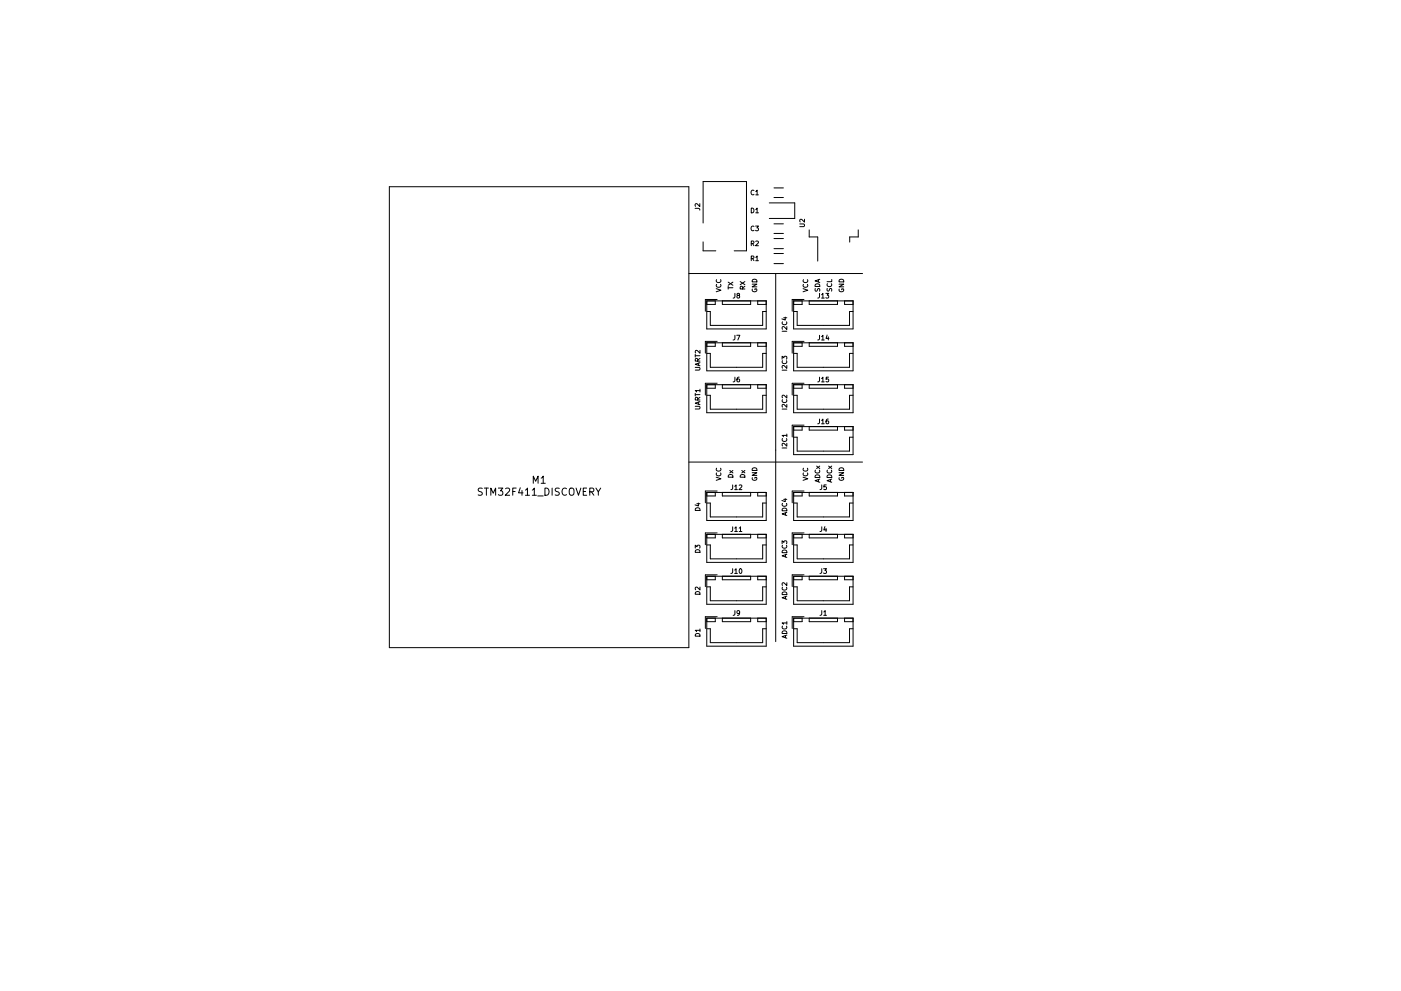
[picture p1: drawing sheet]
<svg xmlns="http://www.w3.org/2000/svg" width="297mm" height="210mm" viewBox="0 0 297 210" stroke-linecap="round" stroke-linejoin="round" font-family="sans-serif">
<g fill="none" stroke="#000" stroke-width=".21">
<path d="M82.5 39.6h63.5v97.8h-63.5zM164.1 39.9h2M146 58h36.9M147.4 44.2h.8l.2 .4M148.4 43.2v.6l-.7-.6-.3 .2 .1 .4M149.1 47.3v-8.8h9.2v14.7h-2.6M149.1 51.3v1.9h2.7M151.9 59.3a.44 .44 0 0 0 .5 .7 .44 .44 0 0 0 .4-.7M154.4 59.9l1 .6M155.4 59.9l-1 .6M156.9 59.7l1 .7M157.9 59.7l-1 .7"/>
<path d="M159.3 44.2a.51 .51 0 0 1 .6 .5 .51 .51 0 0 1-.6 .5zM159.3 54.8h.5v-.4l-.5-.1v1M159.3 51.7l.5-.1v-.4l-.5-.1v1M159.5 59.4a.54 .54 0 0 1 .6-.1 .54 .54 0 0 1 .4 .5h-1zM159.5 54.8l.4 .5M159.5 51.7l.4 .4M159.9 40.4a.44 .44 0 0 0-.7 .4 .44 .44 0 0 0 .7 .4M159.9 48.1a.44 .44 0 0 0-.7 .4 .44 .44 0 0 0 .7 .4M160.2 48h.6l-.3 .3 .3 .1v.5h-.6M160.2 40.6l.3-.3v1M160.2 44.4l.3-.2v1M160.2 54.6l.3-.3v1"/>
<path d="M160.2 51.2l.4-.1 .2 .3-.6 .7h.6M160.2 41.3h.6M160.2 45.2h.6M160.2 55.3h.6M163.1 43h5.4v3.3h-5.4M164.1 41.9h2M164.1 49.5h2M164.1 47.5h2M164.1 55.9h2M164.1 53.8h2M164.1 52.8h2M164.1 50.6h2"/>
<path d="M164.5 58v78.1M169.6 47.5h.8l.2 .2-.2 .4h-.8M170.4 59.3a.44 .44 0 0 0 .4 .7 .44 .44 0 0 0 .4-.7M170.6 46.5v.6l-.7-.6-.3 .2 .1 .4M171.6 48.8v1.5h1.8v5.1M173.5 59.4v.4M173.8 59.3l-1 .3 1 .3M176.3 59.3v.5h-1M177.9 59.4a.54 .54 0 0 1 .7-.1 .54 .54 0 0 1 .3 .5h-1zM182 48.8v1.5h-1.8v1.1M147.4 77.9h.8l.2 .2-.2 .4h-.8M147.4 75.2v.6"/>
<path d="M147.4 75.5h1M147.9 76.6v-.5h-.4l-.1 .5h1M148.1 77v.5M148.4 76.9l-1 .4 1 .3M148.4 74.3v.6l-.7-.6-.3 .2 .1 .4M148.4 76l-.5 .4M149.9 63.8h12.6v6h-12.6zM149.9 72.7h12.6v6h-12.6zM149.9 66.1h.7v2.9h11.1v-2.9h.8M149.9 75h.7v2.9h11.1v-2.9h.8M151.6 63.8v.8h-1.7M151.6 72.7v.8h-1.7"/>
<path d="M151.9 61.2l1 .4-1 .3M151.9 60.3a.44 .44 0 0 0 .5 .7 .44 .44 0 0 0 .4-.7M152 63.5h-2.4v2.5M152 72.4h-2.4v2.5M153.2 63.8v.8h6v-.8M153.2 72.7v.8h6v-.8M154.4 60.8v.5M154.4 61h1M155.8 71.1v.9l-.4 .1M155.8 62.2v.9l-.4 .1M156.2 71.1h.7l-.5 1M156.4 62.7l-.1-.4h.4l.1 .3-.6 .3 .2 .3 .4-.1-.2-.4"/>
<path d="M157.5 61.3l-.1-.5h-.4l-.1 .5h1M157.9 60.7l-.4 .4M159.5 60.3h1l-1 .6h1M159.5 61.3a.45 .45 0 0 0 .5 .6 .45 .45 0 0 0 .4-.6h-.4v.2M160.6 63.8v.8h1.9M160.6 72.7v.8h1.9M165.8 76.2v-.6l.4 .3 .1-.3h.4v.6M165.8 70.3h1M165.8 78.5h1M165.9 68.3a.44 .44 0 0 0 .4 .6 .44 .44 0 0 0 .4-.6M165.9 76.5a.44 .44 0 0 0 .4 .7 .44 .44 0 0 0 .4-.7M166.2 67.4h.6"/>
<path d="M166.5 67.3v.6l-.7-.2M166.8 69.3v.6l-.7-.6-.3 .2 .1 .4M166.8 77.5v.7l-.7-.7-.3 .2 .1 .4M168.3 63.8h12.6v6h-12.6zM168.3 72.7h12.6v6h-12.6zM168.3 66.1h.7v2.9h11.1v-2.9h.8M168.3 75h.7v2.9h11.1v-2.9h.8M170.1 63.8v.8h-1.8M170.1 72.7v.8h-1.8M170.3 61.2l1 .4-1 .3M170.4 60.3a.44 .44 0 0 0 .4 .7 .44 .44 0 0 0 .4-.7M170.5 63.5h-2.5v2.5"/>
<path d="M170.5 72.4h-2.5v2.5M171.6 63.8v.8h6v-.8M171.6 72.7v.8h6v-.8M172.9 61.2v.5a.42 .42 0 0 0 .5-.4h.4v.5M172.9 60.4a.54 .54 0 0 1 .6-.2 .54 .54 0 0 1 .3 .6h-1zM173.8 62.2l-.1 .9-.3 .1M173.8 71.1l-.1 .9-.3 .1M174.2 62.5l.3-.3v1M174.2 71.4l.3-.3v1M174.2 63.2h.6M174.2 72.1h.6M175.1 62.2h.6l-.3 .4 .3 .1v.4h-.6"/>
<path d="M175.4 71.1l-.3 .7h.7M175.4 61.2v.5a.42 .42 0 0 0 .6-.5l.3 .1v.5M175.4 60.2a.44 .44 0 0 0 .4 .6 .44 .44 0 0 0 .5-.6M175.6 71.5v.6M177.9 60.3h1l-1 .6h1M177.9 61.3a.45 .45 0 0 0 .5 .6 .45 .45 0 0 0 .4-.6h-.3v.2M179.1 63.8v.8h1.8M179.1 72.7v.8h1.8M146 98h36.9M147.4 86.2h.8l.2 .2-.2 .4h-.8M147.4 83.4v.6M147.4 83.7h1"/>
<path d="M147.9 84.9v-.5l-.4-.1-.1 .6h1M148.1 85.3v.5M148.4 85.2l-1 .3 1 .4M148.4 82.9h-1l.3 .3M148.4 84.3l-.5 .3M148.4 82.6v.6M149.9 81.6h12.6v6h-12.6zM149.9 83.9h.7v2.9h11.1v-2.9h.8M151.6 81.6v.8h-1.7M151.9 99.3a.44 .44 0 0 0 .5 .7 .44 .44 0 0 0 .4-.7M152 81.3h-2.4v2.5M153.2 81.6v.8h6v-.8"/>
<path d="M154.7 99.8l.7 .5M155.4 99.8l-.7 .5M155.8 80v.9l-.4 .1M156.7 80l-.4 .3-.1 .5 .2 .2 .4-.1-.1-.5h-.3l-.2 .2M157.3 99.8l.6 .5M157.9 99.8l-.6 .5M159.5 99.4a.54 .54 0 0 1 .6-.1 .54 .54 0 0 1 .4 .5h-1zM160.6 81.6v.8h1.9M165.8 86.8h1M165.8 95h1M165.9 84.8a.44 .44 0 0 0 .4 .6 .44 .44 0 0 0 .4-.6M165.9 93a.44 .44 0 0 0 .4 .7 .44 .44 0 0 0 .4-.7"/>
<path d="M166.8 85.8v.6l-.7-.6-.3 .2 .1 .4M166.8 83.8v.7l-.7-.7-.3 .2 .1 .4M166.8 94v.7l-.7-.7-.3 .2 .1 .4M166.8 92.4h-1l.3 .3M166.8 92.1v.6M168.3 81.6h12.6v6h-12.6zM168.3 90.5h12.6v6h-12.6zM168.3 83.9h.7v2.9h11.1v-2.9h.8M168.3 92.8h.7v2.9h11.1v-2.9h.8M170.1 81.6v.8h-1.8M170.1 90.5v.8h-1.8M170.4 99.3a.44 .44 0 0 0 .4 .7 .44 .44 0 0 0 .4-.7"/>
<path d="M170.5 81.3h-2.5v2.5M170.5 90.2h-2.5v2.5M171.6 81.6v.8h6v-.8M171.6 90.5v.8h6v-.8M172.9 99.7a.44 .44 0 0 0 .4 .7 .44 .44 0 0 0 .4-.7M173.1 98.9l.7 .5M173.8 80l-.1 .9-.3 .1M173.8 88.9l-.1 .9-.3 .1M173.8 98.9l-.7 .5M174.2 80.3l.3-.3v1M174.2 89.2l.3-.3v1M174.2 81h.6"/>
<path d="M174.2 89.9h.6M175.4 99.7a.44 .44 0 0 0 .4 .7 .44 .44 0 0 0 .5-.7M175.6 88.9l-.4 .2-.1 .6 .2 .2 .4-.1-.1-.5h-.3l-.2 .2M175.7 80h-.5l-.1 .5 .5-.1 .1 .5h-.6M175.7 98.9l.6 .5M176.3 98.9l-.6 .5M177.9 99.4a.54 .54 0 0 1 .7-.1 .54 .54 0 0 1 .3 .5h-1zM179.1 81.6v.8h1.8M179.1 90.5v.8h1.8M102.3 103.6h-.6l-.3 .2 .1 .4 .7 .3v.4l-.2 .2-.6-.1M102.7 103.6h.9M103.1 103.6v1.5"/>
<path d="M104.1 105.1v-1.5l.5 1 .5-1v1.5M105.7 103.6h.9l-.5 .5 .4 .2v.6l-.2 .2-.6-.2M107.2 103.7l.6-.1 .3 .4-1 1.1h1M108.7 104.3h.5M109.4 103.6h-.7v1.5M110.3 103.5l-.4 1.1h1M110.7 104.1v1M111.4 104l.4-.4v1.5M111.4 105.1h.9M112.8 104l.5-.4v1.5M112.8 105.1h.9M113.1 102.5v-1.5l.5 1.1 .5-1.1v1.5"/>
<path d="M114 105.2h1.2M114.7 101.4l.5-.4v1.5M114.7 102.5h.9M115.5 103.6a.77 .77 0 0 1 .9 .7 .77 .77 0 0 1-.9 .8zM117.1 103.6v1.5M118.6 103.6h-.6l-.2 .1v.4l.6 .3 .2 .4-.3 .3-.6-.1M120.1 103.7a.72 .72 0 0 0-1 .5 .72 .72 0 0 0 .7 .9l.3-.2M120.8 103.8l.2-.2a.51 .51 0 0 1 .7 .5v.5a.51 .51 0 0 1-.5 .5 .51 .51 0 0 1-.5-.5zM122.1 103.6l.5 1.5 .6-1.5M123.7 104.3h.5M124.4 103.6h-.7v1.5h.7M125 104.4l.8-.1 .1-.2-.1-.4-.8-.1v1.5"/>
<path d="M125.4 104.4l.5 .7M126.3 103.6l.6 .8 .5-.8M126.9 104.4v.7M147.4 116.3v-.6l.4 .3 .1-.3h.4v.6M147.5 107.9a.54 .54 0 0 1 .6-.1 .54 .54 0 0 1 .3 .5h-1zM147.6 116.7a.52 .52 0 0 1 .5 0 .52 .52 0 0 1 .3 .5h-1zM147.7 106.9h.7M148.1 106.7v.6l-.7-.2M149.9 113.4h12.6v5.9h-12.6zM149.9 115.6h.7v3h11.1v-3h.8M149.9 104.5h12.6v5.9h-12.6zM149.9 106.7h.7v3h11.1v-3h.8"/>
<path d="M151.6 113.4v.7h-1.7M151.6 104.5v.7h-1.7M151.9 101.2l1 .4-1 .3M151.9 100.3a.44 .44 0 0 0 .5 .7 .44 .44 0 0 0 .4-.7M152 113.1h-2.4v2.5M152 104.2h-2.4v2.5M153.2 113.4v.7h6v-.7M153.2 104.5v.7h6v-.7M154.5 100.8a.52 .52 0 0 1 .6-.1 .52 .52 0 0 1 .3 .5h-1zM155.3 111.8v.8l-.3 .2M155.3 102.9v.8l-.3 .2M155.8 112.1l.3-.3v1"/>
<path d="M155.8 103.2l.3-.3v1M155.8 112.8h.5M155.8 103.9h.5M156.7 112.1l.3-.3v1M156.7 103l.4-.1 .2 .3-.6 .7h.6M156.7 112.8h.6M157 100.9a.54 .54 0 0 1 .6-.2 .54 .54 0 0 1 .3 .5h-1zM159.5 100.3h1l-1 .6h1M159.5 101.3a.45 .45 0 0 0 .5 .6 .45 .45 0 0 0 .4-.6h-.4v.2M160.6 113.4v.7h1.9M160.6 104.5v.7h1.9M165.8 115.4v-.7l.4 .4 .1-.3h.4v.6"/>
<path d="M165.9 108a.54 .54 0 0 1 .6-.2 .54 .54 0 0 1 .3 .6h-1zM165.9 116.9a.54 .54 0 0 1 .6-.2 .54 .54 0 0 1 .3 .6h-1zM165.9 106.8a.44 .44 0 0 0 .4 .6 .44 .44 0 0 0 .4-.6M165.9 115.7a.44 .44 0 0 0 .4 .6 .44 .44 0 0 0 .4-.6M166.2 105.9h.6M166.5 105.8v.6l-.7-.2M166.5 108.8v.5M166.5 117.7v.5M166.8 108.7l-1 .3 1 .4M166.8 117.6l-1 .3 1 .4M168.3 104.5h12.6v5.9h-12.6zM168.3 113.4h12.6v5.9h-12.6z"/>
<path d="M168.3 106.7h.7v3h11.1v-3h.8M168.3 115.6h.7v3h11.1v-3h.8M170.1 104.5v.7h-1.8M170.1 113.4v.7h-1.8M170.3 101.2l1 .4-1 .3M170.4 100.3a.44 .44 0 0 0 .4 .7 .44 .44 0 0 0 .4-.7M170.5 104.2h-2.5v2.5M170.5 113.1h-2.5v2.5M171.6 104.5v.7h6v-.7M171.6 113.4v.7h6v-.7M172.9 100.9a.54 .54 0 0 1 .6-.1 .54 .54 0 0 1 .3 .5h-1zM173.5 101.7v.5"/>
<path d="M173.8 101.6l-1 .4 1 .3M174.2 111.8v.8l-.3 .2M174.2 102.9v.8l-.3 .2M174.9 111.7l-.2 .7h.6M175.1 112.1v.7M175.2 102.9h-.5v.5l.4-.1 .1 .5h-.5M175.5 100.8a.52 .52 0 0 1 .6 0 .52 .52 0 0 1 .2 .5h-1zM176.1 101.7v.5M176.3 101.6l-1 .4 1 .3M177.9 100.3h1l-1 .6h1M177.9 101.3a.45 .45 0 0 0 .5 .6 .45 .45 0 0 0 .4-.6h-.3v.2M179.1 104.5v.7h1.8"/>
<path d="M179.1 113.4v.7h1.8M147.5 125.7a.54 .54 0 0 1 .6-.2 .54 .54 0 0 1 .3 .6h-1zM147.5 134.6a.54 .54 0 0 1 .6-.2 .54 .54 0 0 1 .3 .6h-1zM148.4 124.6v.6l-.7-.6-.3 .1 .1 .4M148.4 133.7h-1l.3 .3M148.4 133.4v.6M149.9 131.1h12.6v6h-12.6zM149.9 133.4h.7v2.9h11.1v-2.9h.8M149.9 122.3h12.6v5.9h-12.6zM149.9 124.5h.7v3h11.1v-3h.8M151.6 131.1v.8h-1.7M151.6 122.3v.7h-1.7"/>
<path d="M152 130.8h-2.4v2.5M152 122h-2.4v2.5M153.2 131.1v.8h6v-.8M153.2 122.3v.7h6v-.7M155.3 120.7v.8l-.3 .2M155.8 120.9l.3-.2v1M155.8 121.7h.5M155.8 129.6v.8l-.4 .2M156.8 130l-.2 .2-.3-.1v-.5h.3l.2 .1v.6l-.5 .3M156.8 120.8l.2-.1a.49 .49 0 0 1 .3 .5 .49 .49 0 0 1-.4 .4l-.2-.3zM160.6 131.1v.8h1.9M160.6 122.3v.7h1.9"/>
<path d="M165.9 125.8a.54 .54 0 0 1 .6-.2 .54 .54 0 0 1 .3 .6h-1zM165.9 134a.54 .54 0 0 1 .6-.1 .54 .54 0 0 1 .3 .5h-1zM165.9 124.6a.44 .44 0 0 0 .4 .6 .44 .44 0 0 0 .4-.6M165.9 132.8a.44 .44 0 0 0 .4 .7 .44 .44 0 0 0 .4-.7M166.5 126.6v.5M166.5 134.8v.5M166.8 126.5l-1 .3 1 .4M166.8 123.6v.6l-.7-.6-.3 .2 .1 .4M166.8 134.7l-1 .4 1 .3M166.8 132.2h-1l.3 .3M166.8 131.9v.6M168.3 122.3h12.6v5.9h-12.6z"/>
<path d="M168.3 131.1h12.6v6h-12.6zM168.3 133.4h.7v2.9h11.1v-2.9h.8M168.3 124.5h.7v3h11.1v-3h.8M170.1 131.1v.8h-1.8M170.1 122.3v.7h-1.8M170.5 130.8h-2.5v2.5M170.5 122h-2.5v2.5M171.6 122.3v.7h6v-.7M171.6 131.1v.8h6v-.8M174.2 129.6v.8l-.3 .2M174.2 120.7v.8l-.3 .2M174.6 120.7h.6l-.3 .3 .3 .1v.5h-.6"/>
<path d="M174.7 129.8l.2-.2v1M174.7 130.6h.5M179.1 131.1v.8h1.8M179.1 122.3v.7h1.8"/>
</g>
</svg>
